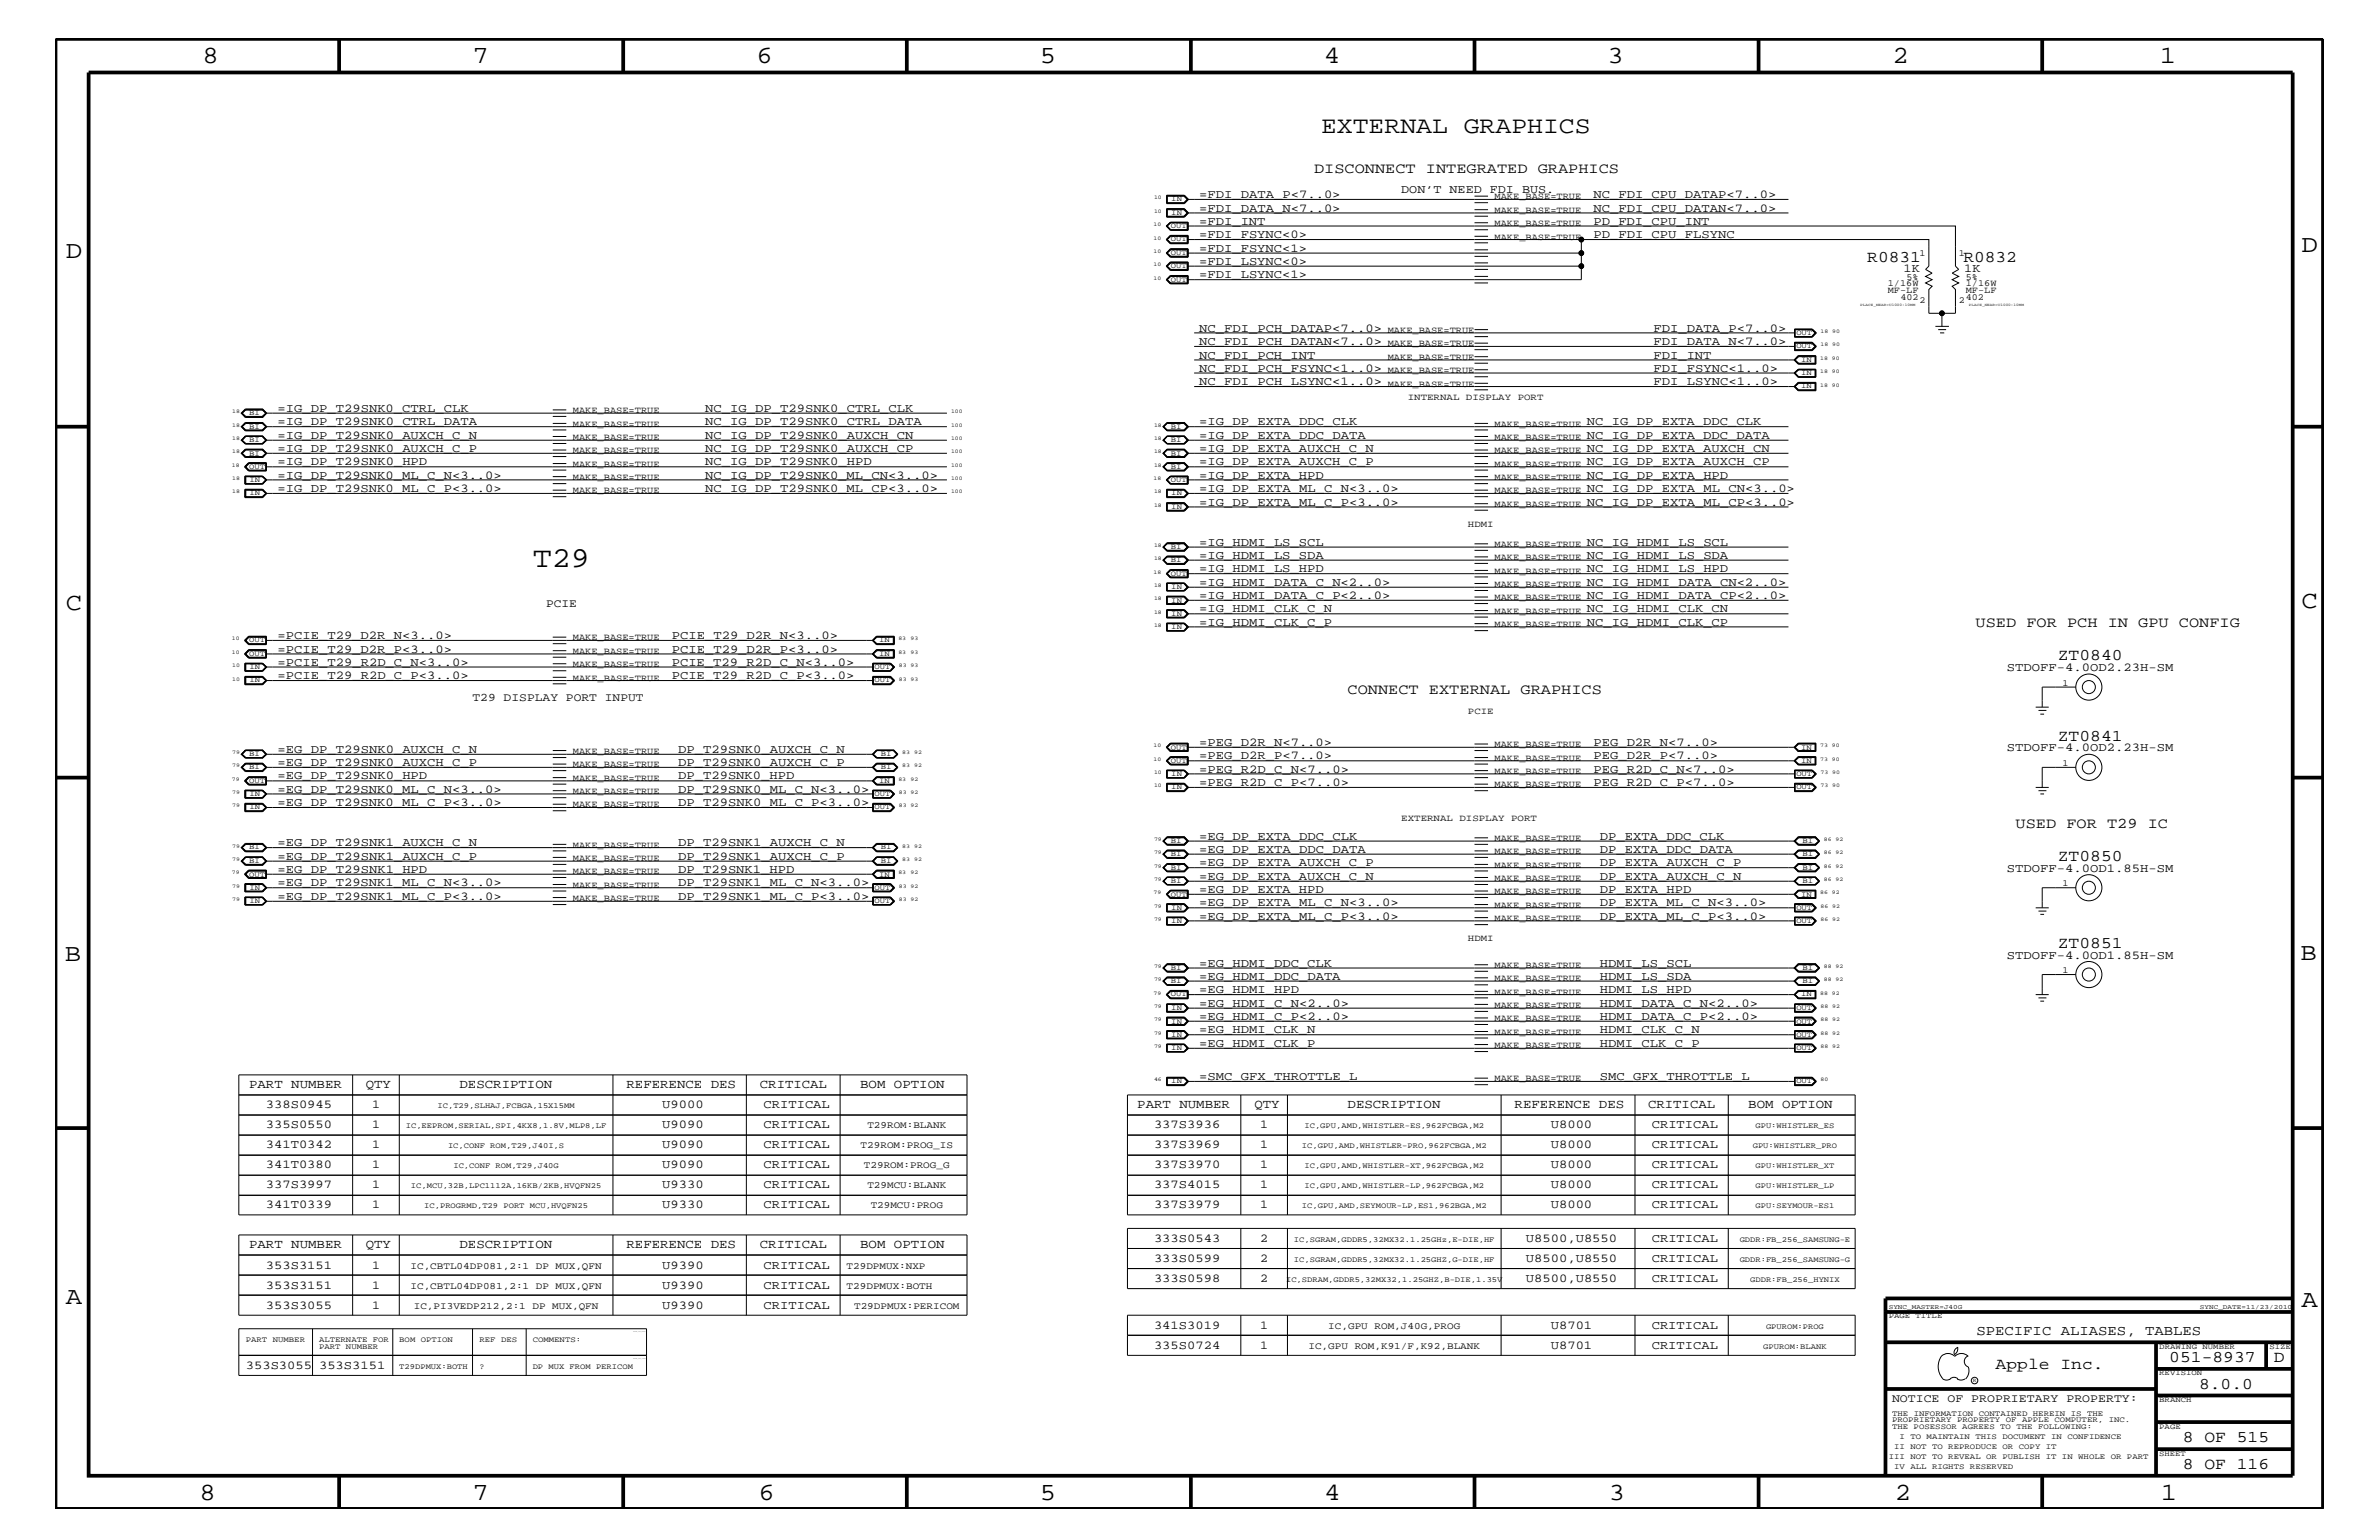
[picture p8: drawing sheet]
<svg xmlns="http://www.w3.org/2000/svg" width="432mm" height="279mm" viewBox="0 0 432 279" stroke-linecap="round" stroke-linejoin="round" font-family="sans-serif">
<defs><g id="words">
<text font-size="5.2" x="96.7" y="102.9">T29</text>
<g font-size="4.5">
<text x="36.7" y="11.5">8</text>
<text x="85.8" y="11.5">7</text>
<text x="137.3" y="11.5">6</text>
<text x="188.7" y="11.5">5</text>
<text x="240.3" y="11.5">4</text>
<text x="291.8" y="11.5">3</text>
<text x="343.5" y="11.5">2</text>
<text x="392" y="11.5">1</text>
<text x="11.9" y="46.8">D</text>
<text x="417.7" y="45.7">D</text>
<text x="11.9" y="110.6">C</text>
<text x="417.7" y="110.3">C</text>
<text x="11.8" y="174.3">B</text>
<text x="417.6" y="174.2">B</text>
<text x="11.9" y="236.7">A</text>
<text x="417.7" y="237.1">A</text>
<text x="36.2" y="272.1">8</text>
<text x="85.8" y="272.1">7</text>
<text x="137.7" y="272.1">6</text>
<text x="188.7" y="272.1">5</text>
<text x="240.4" y="272.1">4</text>
<text x="292" y="272.1">3</text>
<text x="343.9" y="272.1">2</text>
<text x="392.2" y="272.1">1</text>
</g>
<text font-size="4.3" x="239.8" y="24.1">EXTERNAL GRAPHICS</text>
<g font-size="3">
<text x="338.9" y="47.6">R0831</text>
<text x="356.4" y="47.6">R0832</text>
<text x="373.5" y="119.8">ZT0840</text>
<text x="373.5" y="134.4">ZT0841</text>
<text x="373.5" y="156.2">ZT0850</text>
<text x="373.5" y="172">ZT0851</text>
<text x="362.2" y="248.4">Apple Inc.</text>
<text x="393.7" y="247.1">051-8937</text>
<text x="399.2" y="252">8.0.0</text>
<text x="412.7" y="247.1">D</text>
<text x="396.2" y="261.6">8 OF 515</text>
<text x="396.2" y="266.6">8 OF 116</text>
</g>
<g font-size="2.7">
<text x="238.5" y="31.4">DISCONNECT INTEGRATED GRAPHICS</text>
<text x="358.6" y="113.7">USED FOR PCH IN GPU CONFIG</text>
<text x="244.6" y="125.9">CONNECT EXTERNAL GRAPHICS</text>
<text x="365.8" y="150.1">USED FOR T29 IC</text>
</g>
<text font-size="2.5" x="358.7" y="242.3">SPECIFIC ALIASES, TABLES</text>
<g font-size="2.3">
<text x="45.2" y="197.4">PART NUMBER</text>
<text x="66.4" y="197.4">QTY</text>
<text x="83.4" y="197.4">DESCRIPTION</text>
<text x="113.7" y="197.4">REFERENCE DES</text>
<text x="137.9" y="197.4">CRITICAL</text>
<text x="156.1" y="197.4">BOM OPTION</text>
<text x="206.4" y="201">PART NUMBER</text>
<text x="227.7" y="201">QTY</text>
<text x="244.6" y="201">DESCRIPTION</text>
<text x="274.9" y="201">REFERENCE DES</text>
<text x="299.1" y="201">CRITICAL</text>
<text x="317.3" y="201">BOM OPTION</text>
<text x="45.2" y="226.5">PART NUMBER</text>
<text x="66.4" y="226.5">QTY</text>
<text x="83.4" y="226.5">DESCRIPTION</text>
<text x="113.7" y="226.5">REFERENCE DES</text>
<text x="137.9" y="226.5">CRITICAL</text>
<text x="156.1" y="226.5">BOM OPTION</text>
</g>
<g font-size="2.2">
<text x="217.7" y="35.9">=FDI_DATA_P&lt;7..0&gt;</text>
<text x="254.3" y="35">DON’T NEED FDI BUS.</text>
<text x="289.2" y="35.9">NC_FDI_CPU_DATAP&lt;7..0&gt;</text>
<text x="217.7" y="38.4">=FDI_DATA_N&lt;7..0&gt;</text>
<text x="217.7" y="40.8">=FDI_INT</text>
<text x="289.2" y="38.4">NC_FDI_CPU_DATAN&lt;7..0&gt;</text>
<text x="289.2" y="40.8">PD_FDI_CPU_INT</text>
<text x="217.7" y="43.2">=FDI_FSYNC&lt;0&gt;</text>
<text x="217.7" y="45.7">=FDI_FSYNC&lt;1&gt;</text>
<text x="289.2" y="43.2">PD_FDI_CPU_FLSYNC</text>
<text x="217.7" y="50.5">=FDI_LSYNC&lt;1&gt;</text>
<text x="217.7" y="48">=FDI_LSYNC&lt;0&gt;</text>
<text x="345.5" y="49.4">1K</text>
<text x="356.5" y="49.4">1K</text>
<text x="217.7" y="62.6">NC_FDI_PCH_DATAN&lt;7..0&gt;</text>
<text x="217.7" y="60.2">NC_FDI_PCH_DATAP&lt;7..0&gt;</text>
<text x="217.7" y="65.1">NC_FDI_PCH_INT</text>
<text x="300.1" y="62.6">FDI_DATA_N&lt;7..0&gt;</text>
<text x="300.1" y="60.2">FDI_DATA_P&lt;7..0&gt;</text>
<text x="300.1" y="65.1">FDI_INT</text>
<text x="217.7" y="69.9">NC_FDI_PCH_LSYNC&lt;1..0&gt;</text>
<text x="217.7" y="67.5">NC_FDI_PCH_FSYNC&lt;1..0&gt;</text>
<text x="300.1" y="69.9">FDI_LSYNC&lt;1..0&gt;</text>
<text x="300.1" y="67.5">FDI_FSYNC&lt;1..0&gt;</text>
<text x="50.4" y="77.2">=IG_DP_T29SNK0_CTRL_DATA</text>
<text x="50.4" y="74.7">=IG_DP_T29SNK0_CTRL_CLK</text>
<text x="128" y="77.2">NC_IG_DP_T29SNK0_CTRL_DATA</text>
<text x="128" y="74.7">NC_IG_DP_T29SNK0_CTRL_CLK</text>
<text x="217.7" y="77.2">=IG_DP_EXTA_DDC_CLK</text>
<text x="288" y="77.2">NC_IG_DP_EXTA_DDC_CLK</text>
<text x="50.4" y="82">=IG_DP_T29SNK0_AUXCH_C_P</text>
<text x="50.4" y="79.6">=IG_DP_T29SNK0_AUXCH_C_N</text>
<text x="128" y="82">NC_IG_DP_T29SNK0_AUXCH_CP</text>
<text x="128" y="79.6">NC_IG_DP_T29SNK0_AUXCH_CN</text>
<text x="217.7" y="79.6">=IG_DP_EXTA_DDC_DATA</text>
<text x="217.7" y="82">=IG_DP_EXTA_AUXCH_C_N</text>
<text x="288" y="82">NC_IG_DP_EXTA_AUXCH_CN</text>
<text x="288" y="79.6">NC_IG_DP_EXTA_DDC_DATA</text>
<text x="50.4" y="89.3">=IG_DP_T29SNK0_ML_C_P&lt;3..0&gt;</text>
<text x="50.4" y="86.9">=IG_DP_T29SNK0_ML_C_N&lt;3..0&gt;</text>
<text x="50.4" y="84.4">=IG_DP_T29SNK0_HPD</text>
<text x="128" y="89.3">NC_IG_DP_T29SNK0_ML_CP&lt;3..0&gt;</text>
<text x="128" y="84.4">NC_IG_DP_T29SNK0_HPD</text>
<text x="128" y="86.9">NC_IG_DP_T29SNK0_ML_CN&lt;3..0&gt;</text>
<text x="217.7" y="84.4">=IG_DP_EXTA_AUXCH_C_P</text>
<text x="217.7" y="86.9">=IG_DP_EXTA_HPD</text>
<text x="217.7" y="89.3">=IG_DP_EXTA_ML_C_N&lt;3..0&gt;</text>
<text x="288" y="84.4">NC_IG_DP_EXTA_AUXCH_CP</text>
<text x="288" y="89.3">NC_IG_DP_EXTA_ML_CN&lt;3..0&gt;</text>
<text x="288" y="86.9">NC_IG_DP_EXTA_HPD</text>
<text x="217.7" y="91.7">=IG_DP_EXTA_ML_C_P&lt;3..0&gt;</text>
<text x="288" y="91.7">NC_IG_DP_EXTA_ML_CP&lt;3..0&gt;</text>
<text x="217.7" y="99">=IG_HDMI_LS_SCL</text>
<text x="217.7" y="101.4">=IG_HDMI_LS_SDA</text>
<text x="288" y="101.4">NC_IG_HDMI_LS_SDA</text>
<text x="288" y="99">NC_IG_HDMI_LS_SCL</text>
<text x="217.7" y="103.8">=IG_HDMI_LS_HPD</text>
<text x="217.7" y="106.3">=IG_HDMI_DATA_C_N&lt;2..0&gt;</text>
<text x="288" y="103.8">NC_IG_HDMI_LS_HPD</text>
<text x="288" y="106.3">NC_IG_HDMI_DATA_CN&lt;2..0&gt;</text>
<text x="217.7" y="108.7">=IG_HDMI_DATA_C_P&lt;2..0&gt;</text>
<text x="217.7" y="111.1">=IG_HDMI_CLK_C_N</text>
<text x="217.7" y="113.6">=IG_HDMI_CLK_C_P</text>
<text x="288" y="108.7">NC_IG_HDMI_DATA_CP&lt;2..0&gt;</text>
<text x="288" y="111.1">NC_IG_HDMI_CLK_CN</text>
<text x="288" y="113.6">NC_IG_HDMI_CLK_CP</text>
<text x="50.4" y="118.4">=PCIE_T29_D2R_P&lt;3..0&gt;</text>
<text x="50.4" y="115.9">=PCIE_T29_D2R_N&lt;3..0&gt;</text>
<text x="121.9" y="115.9">PCIE_T29_D2R_N&lt;3..0&gt;</text>
<text x="121.9" y="118.4">PCIE_T29_D2R_P&lt;3..0&gt;</text>
<text x="50.4" y="123.2">=PCIE_T29_R2D_C_P&lt;3..0&gt;</text>
<text x="50.4" y="120.8">=PCIE_T29_R2D_C_N&lt;3..0&gt;</text>
<text x="121.9" y="123.2">PCIE_T29_R2D_C_P&lt;3..0&gt;</text>
<text x="121.9" y="120.8">PCIE_T29_R2D_C_N&lt;3..0&gt;</text>
<text x="364.3" y="121.8">STDOFF-4.0OD2.23H-SM</text>
<text x="50.4" y="136.6">=EG_DP_T29SNK0_AUXCH_C_N</text>
<text x="123.1" y="136.6">DP_T29SNK0_AUXCH_C_N</text>
<text x="217.7" y="137.8">=PEG_D2R_P&lt;7..0&gt;</text>
<text x="217.7" y="135.3">=PEG_D2R_N&lt;7..0&gt;</text>
<text x="289.2" y="137.8">PEG_D2R_P&lt;7..0&gt;</text>
<text x="289.2" y="135.3">PEG_D2R_N&lt;7..0&gt;</text>
<text x="364.3" y="136.3">STDOFF-4.0OD2.23H-SM</text>
<text x="50.4" y="139">=EG_DP_T29SNK0_AUXCH_C_P</text>
<text x="50.4" y="141.4">=EG_DP_T29SNK0_HPD</text>
<text x="50.4" y="143.9">=EG_DP_T29SNK0_ML_C_N&lt;3..0&gt;</text>
<text x="123.1" y="139">DP_T29SNK0_AUXCH_C_P</text>
<text x="123.1" y="143.9">DP_T29SNK0_ML_C_N&lt;3..0&gt;</text>
<text x="123.1" y="141.4">DP_T29SNK0_HPD</text>
<text x="217.7" y="140.2">=PEG_R2D_C_N&lt;7..0&gt;</text>
<text x="217.7" y="142.6">=PEG_R2D_C_P&lt;7..0&gt;</text>
<text x="289.2" y="140.2">PEG_R2D_C_N&lt;7..0&gt;</text>
<text x="289.2" y="142.6">PEG_R2D_C_P&lt;7..0&gt;</text>
<text x="50.4" y="146.2">=EG_DP_T29SNK0_ML_C_P&lt;3..0&gt;</text>
<text x="123.1" y="146.2">DP_T29SNK0_ML_C_P&lt;3..0&gt;</text>
<text x="50.4" y="153.5">=EG_DP_T29SNK1_AUXCH_C_N</text>
<text x="50.4" y="156">=EG_DP_T29SNK1_AUXCH_C_P</text>
<text x="123.1" y="156">DP_T29SNK1_AUXCH_C_P</text>
<text x="123.1" y="153.5">DP_T29SNK1_AUXCH_C_N</text>
<text x="217.7" y="152.3">=EG_DP_EXTA_DDC_CLK</text>
<text x="217.7" y="154.7">=EG_DP_EXTA_DDC_DATA</text>
<text x="290.4" y="154.7">DP_EXTA_DDC_DATA</text>
<text x="290.4" y="152.3">DP_EXTA_DDC_CLK</text>
<text x="50.4" y="158.4">=EG_DP_T29SNK1_HPD</text>
<text x="50.4" y="160.8">=EG_DP_T29SNK1_ML_C_N&lt;3..0&gt;</text>
<text x="123.1" y="158.4">DP_T29SNK1_HPD</text>
<text x="123.1" y="160.8">DP_T29SNK1_ML_C_N&lt;3..0&gt;</text>
<text x="217.7" y="157.2">=EG_DP_EXTA_AUXCH_C_P</text>
<text x="217.7" y="159.6">=EG_DP_EXTA_AUXCH_C_N</text>
<text x="217.7" y="162">=EG_DP_EXTA_HPD</text>
<text x="290.4" y="159.6">DP_EXTA_AUXCH_C_N</text>
<text x="290.4" y="157.2">DP_EXTA_AUXCH_C_P</text>
<text x="290.4" y="162">DP_EXTA_HPD</text>
<text x="364.3" y="158.2">STDOFF-4.0OD1.85H-SM</text>
<text x="50.4" y="163.3">=EG_DP_T29SNK1_ML_C_P&lt;3..0&gt;</text>
<text x="123.1" y="163.3">DP_T29SNK1_ML_C_P&lt;3..0&gt;</text>
<text x="217.7" y="166.9">=EG_DP_EXTA_ML_C_P&lt;3..0&gt;</text>
<text x="217.7" y="164.5">=EG_DP_EXTA_ML_C_N&lt;3..0&gt;</text>
<text x="290.4" y="166.9">DP_EXTA_ML_C_P&lt;3..0&gt;</text>
<text x="290.4" y="164.5">DP_EXTA_ML_C_N&lt;3..0&gt;</text>
<text x="364.3" y="173.9">STDOFF-4.0OD1.85H-SM</text>
<text x="217.7" y="177.7">=EG_HDMI_DDC_DATA</text>
<text x="217.7" y="175.4">=EG_HDMI_DDC_CLK</text>
<text x="290.4" y="177.7">HDMI_LS_SDA</text>
<text x="290.4" y="175.4">HDMI_LS_SCL</text>
<text x="217.7" y="185">=EG_HDMI_C_P&lt;2..0&gt;</text>
<text x="217.7" y="180.2">=EG_HDMI_HPD</text>
<text x="217.7" y="182.7">=EG_HDMI_C_N&lt;2..0&gt;</text>
<text x="290.4" y="182.7">HDMI_DATA_C_N&lt;2..0&gt;</text>
<text x="290.4" y="185">HDMI_DATA_C_P&lt;2..0&gt;</text>
<text x="290.4" y="180.2">HDMI_LS_HPD</text>
<text x="217.7" y="189.9">=EG_HDMI_CLK_P</text>
<text x="217.7" y="187.5">=EG_HDMI_CLK_N</text>
<text x="290.4" y="189.9">HDMI_CLK_C_P</text>
<text x="290.4" y="187.5">HDMI_CLK_C_N</text>
<text x="217.7" y="195.9">=SMC_GFX_THROTTLE_L</text>
<text x="290.4" y="195.9">SMC_GFX_THROTTLE_L</text>
<text x="48.3" y="201">338S0945</text>
<text x="67.5" y="201">1</text>
<text x="120.2" y="201">U9000</text>
<text x="138.6" y="201">CRITICAL</text>
<text x="48.3" y="204.7">335S0550</text>
<text x="48.3" y="208.3">341T0342</text>
<text x="67.5" y="204.7">1</text>
<text x="67.5" y="208.3">1</text>
<text x="120.2" y="204.7">U9090</text>
<text x="120.2" y="208.3">U9090</text>
<text x="138.6" y="204.7">CRITICAL</text>
<text x="138.6" y="208.3">CRITICAL</text>
<text x="209.5" y="204.7">337S3936</text>
<text x="209.5" y="208.3">337S3969</text>
<text x="228.7" y="204.7">1</text>
<text x="228.7" y="208.3">1</text>
<text x="281.5" y="204.7">U8000</text>
<text x="281.5" y="208.3">U8000</text>
<text x="299.8" y="204.7">CRITICAL</text>
<text x="299.8" y="208.3">CRITICAL</text>
<text x="48.3" y="215.6">337S3997</text>
<text x="48.3" y="211.9">341T0380</text>
<text x="67.5" y="215.6">1</text>
<text x="67.5" y="211.9">1</text>
<text x="120.2" y="215.6">U9330</text>
<text x="120.2" y="211.9">U9090</text>
<text x="138.6" y="215.6">CRITICAL</text>
<text x="138.6" y="211.9">CRITICAL</text>
<text x="209.5" y="215.6">337S4015</text>
<text x="209.5" y="211.9">337S3970</text>
<text x="228.7" y="215.6">1</text>
<text x="228.7" y="211.9">1</text>
<text x="281.5" y="215.6">U8000</text>
<text x="281.5" y="211.9">U8000</text>
<text x="299.8" y="215.6">CRITICAL</text>
<text x="299.8" y="211.9">CRITICAL</text>
<text x="48.3" y="219.2">341T0339</text>
<text x="67.5" y="219.2">1</text>
<text x="120.2" y="219.2">U9330</text>
<text x="138.6" y="219.2">CRITICAL</text>
<text x="209.5" y="219.2">337S3979</text>
<text x="228.7" y="219.2">1</text>
<text x="281.5" y="219.2">U8000</text>
<text x="299.8" y="219.2">CRITICAL</text>
<text x="209.5" y="225.3">333S0543</text>
<text x="228.7" y="225.3">2</text>
<text x="276.9" y="225.3">U8500,U8550</text>
<text x="299.8" y="225.3">CRITICAL</text>
<text x="48.3" y="233.8">353S3151</text>
<text x="48.3" y="230.2">353S3151</text>
<text x="67.5" y="233.8">1</text>
<text x="67.5" y="230.2">1</text>
<text x="120.2" y="233.8">U9390</text>
<text x="120.2" y="230.2">U9390</text>
<text x="138.6" y="233.8">CRITICAL</text>
<text x="138.6" y="230.2">CRITICAL</text>
<text x="209.5" y="232.6">333S0598</text>
<text x="209.5" y="229">333S0599</text>
<text x="228.7" y="232.6">2</text>
<text x="228.7" y="229">2</text>
<text x="276.9" y="232.6">U8500,U8550</text>
<text x="276.9" y="229">U8500,U8550</text>
<text x="299.8" y="229">CRITICAL</text>
<text x="299.8" y="232.6">CRITICAL</text>
<text x="48.3" y="237.4">353S3055</text>
<text x="67.5" y="237.4">1</text>
<text x="120.2" y="237.4">U9390</text>
<text x="138.6" y="237.4">CRITICAL</text>
<text x="209.5" y="244.7">335S0724</text>
<text x="209.5" y="241.1">341S3019</text>
<text x="228.7" y="244.7">1</text>
<text x="228.7" y="241.1">1</text>
<text x="281.5" y="244.7">U8701</text>
<text x="281.5" y="241.1">U8701</text>
<text x="299.8" y="244.7">CRITICAL</text>
<text x="299.8" y="241.1">CRITICAL</text>
<text x="44.6" y="248.4">353S3055 353S3151</text>
</g>
<g font-size="2.1">
<text x="99.1" y="110.2">PCIE</text>
<text x="85.8" y="127.1">T29 DISPLAY PORT INPUT</text>
<text x="343.4" y="254.4">NOTICE OF PROPRIETARY PROPERTY:</text>
</g>
<g font-size="1.8">
<text x="156.2" y="208.3">T29ROM:PROG_IS</text>
<text x="157.4" y="204.7">T29ROM:BLANK</text>
<text x="156.8" y="211.9">T29ROM:PROG_G</text>
<text x="157.4" y="215.6">T29MCU:BLANK</text>
<text x="158" y="219.2">T29MCU:PROG</text>
<text x="74.5" y="233.8">IC,CBTL04DP081,2:1 DP MUX,QFN</text>
<text x="74.5" y="230.2">IC,CBTL04DP081,2:1 DP MUX,QFN</text>
<text x="153.7" y="233.8">T29DPMUX:BOTH</text>
<text x="153.7" y="230.2">T29DPMUX:NXP</text>
<text x="75.1" y="237.4">IC,PI3VEDP212,2:1 DP MUX,QFN</text>
<text x="155" y="237.4">T29DPMUX:PERICOM</text>
<text x="237.5" y="244.7">IC,GPU ROM,K91/F,K92,BLANK</text>
<text x="241.1" y="241.1">IC,GPU ROM,J40G,PROG</text>
</g>
<g font-size="1.7">
<text x="271.3" y="36.2">MAKE_BASE=TRUE</text>
<text x="271.3" y="38.6">MAKE_BASE=TRUE</text>
<text x="271.3" y="41">MAKE_BASE=TRUE</text>
<text x="271.3" y="43.5">MAKE_BASE=TRUE</text>
<text x="348.4" y="46.5">1</text>
<text x="355.5" y="46.5">1</text>
<text x="342.6" y="51.9">1/16W</text>
<text x="342.6" y="53.2">MF-LF</text>
<text x="346" y="50.7">5%</text>
<text x="356.8" y="51.9">1/16W</text>
<text x="356.8" y="50.7">5%</text>
<text x="356.8" y="53.2">MF-LF</text>
<text x="344.9" y="54.4">402</text>
<text x="348.4" y="55">2</text>
<text x="355.5" y="55">2</text>
<text x="356.8" y="54.4">402</text>
<text x="251.9" y="62.9">MAKE_BASE=TRUE</text>
<text x="251.9" y="60.4">MAKE_BASE=TRUE</text>
<text x="251.9" y="65.3">MAKE_BASE=TRUE</text>
<text x="251.9" y="70.1">MAKE_BASE=TRUE</text>
<text x="251.9" y="67.7">MAKE_BASE=TRUE</text>
<text x="104" y="77.4">MAKE_BASE=TRUE</text>
<text x="104" y="75">MAKE_BASE=TRUE</text>
<text x="255.5" y="72.6">INTERNAL DISPLAY PORT</text>
<text x="271.3" y="77.4">MAKE_BASE=TRUE</text>
<text x="104" y="82.2">MAKE_BASE=TRUE</text>
<text x="104" y="79.9">MAKE_BASE=TRUE</text>
<text x="271.3" y="82.2">MAKE_BASE=TRUE</text>
<text x="271.3" y="79.9">MAKE_BASE=TRUE</text>
<text x="104" y="89.5">MAKE_BASE=TRUE</text>
<text x="104" y="84.7">MAKE_BASE=TRUE</text>
<text x="104" y="87.1">MAKE_BASE=TRUE</text>
<text x="271.3" y="84.7">MAKE_BASE=TRUE</text>
<text x="271.3" y="89.5">MAKE_BASE=TRUE</text>
<text x="271.3" y="87.1">MAKE_BASE=TRUE</text>
<text x="266.4" y="95.6">HDMI</text>
<text x="271.3" y="92">MAKE_BASE=TRUE</text>
<text x="271.3" y="101.6">MAKE_BASE=TRUE</text>
<text x="271.3" y="99.3">MAKE_BASE=TRUE</text>
<text x="271.3" y="104.1">MAKE_BASE=TRUE</text>
<text x="271.3" y="106.5">MAKE_BASE=TRUE</text>
<text x="271.3" y="108.9">MAKE_BASE=TRUE</text>
<text x="271.3" y="111.4">MAKE_BASE=TRUE</text>
<text x="271.3" y="113.7">MAKE_BASE=TRUE</text>
<text x="104" y="116.2">MAKE_BASE=TRUE</text>
<text x="104" y="118.6">MAKE_BASE=TRUE</text>
<text x="104" y="123.5">MAKE_BASE=TRUE</text>
<text x="104" y="121">MAKE_BASE=TRUE</text>
<text x="374.4" y="124.4">1</text>
<text x="266.4" y="129.6">PCIE</text>
<text x="104" y="136.8">MAKE_BASE=TRUE</text>
<text x="271.3" y="135.6">MAKE_BASE=TRUE</text>
<text x="104" y="139.2">MAKE_BASE=TRUE</text>
<text x="104" y="141.7">MAKE_BASE=TRUE</text>
<text x="271.3" y="138">MAKE_BASE=TRUE</text>
<text x="271.3" y="140.4">MAKE_BASE=TRUE</text>
<text x="271.3" y="142.9">MAKE_BASE=TRUE</text>
<text x="374.4" y="139">1</text>
<text x="104" y="144">MAKE_BASE=TRUE</text>
<text x="104" y="146.5">MAKE_BASE=TRUE</text>
<text x="254.3" y="149">EXTERNAL DISPLAY PORT</text>
<text x="104" y="153.8">MAKE_BASE=TRUE</text>
<text x="271.3" y="155">MAKE_BASE=TRUE</text>
<text x="271.3" y="152.6">MAKE_BASE=TRUE</text>
<text x="104" y="158.6">MAKE_BASE=TRUE</text>
<text x="104" y="161.1">MAKE_BASE=TRUE</text>
<text x="104" y="156.2">MAKE_BASE=TRUE</text>
<text x="271.3" y="159.9">MAKE_BASE=TRUE</text>
<text x="271.3" y="157.4">MAKE_BASE=TRUE</text>
<text x="374.4" y="160.8">1</text>
<text x="104" y="163.5">MAKE_BASE=TRUE</text>
<text x="271.3" y="167.1">MAKE_BASE=TRUE</text>
<text x="271.3" y="164.7">MAKE_BASE=TRUE</text>
<text x="271.3" y="162.2">MAKE_BASE=TRUE</text>
<text x="266.4" y="170.7">HDMI</text>
<text x="271.3" y="178">MAKE_BASE=TRUE</text>
<text x="271.3" y="175.6">MAKE_BASE=TRUE</text>
<text x="374.4" y="176.6">1</text>
<text x="271.3" y="182.9">MAKE_BASE=TRUE</text>
<text x="271.3" y="185.3">MAKE_BASE=TRUE</text>
<text x="271.3" y="180.5">MAKE_BASE=TRUE</text>
<text x="271.3" y="190.2">MAKE_BASE=TRUE</text>
<text x="271.3" y="187.7">MAKE_BASE=TRUE</text>
<text x="271.3" y="196.2">MAKE_BASE=TRUE</text>
</g>
<g font-size="1.4">
<text x="212.5" y="41.4">OUT</text>
<text x="212.6" y="36.5">IN</text>
<text x="212.6" y="39">IN</text>
<text x="212.5" y="43.8">OUT</text>
<text x="212.5" y="46.3">OUT</text>
<text x="212.5" y="48.7">OUT</text>
<text x="212.5" y="51.1">OUT</text>
<text x="326.1" y="60.8">OUT</text>
<text x="326.1" y="63.2">OUT</text>
<text x="326.9" y="65.6">IN</text>
<text x="326.9" y="68.1">IN</text>
<text x="326.9" y="70.5">IN</text>
<text x="45.2" y="75.4">BI</text>
<text x="45.2" y="77.8">BI</text>
<text x="212.5" y="77.8">BI</text>
<text x="45.2" y="80.2">BI</text>
<text x="45.2" y="82.7">BI</text>
<text x="212.5" y="80.2">BI</text>
<text x="212.5" y="82.7">BI</text>
<text x="45.2" y="85">OUT</text>
<text x="45.3" y="87.5">IN</text>
<text x="45.3" y="89.9">IN</text>
<text x="212.5" y="85">BI</text>
<text x="212.5" y="87.5">OUT</text>
<text x="212.6" y="89.9">IN</text>
<text x="212.6" y="92.3">IN</text>
<text x="212.5" y="99.6">BI</text>
<text x="212.5" y="102.1">BI</text>
<text x="212.5" y="104.4">OUT</text>
<text x="212.6" y="106.9">IN</text>
<text x="212.6" y="109.3">IN</text>
<text x="212.6" y="111.7">IN</text>
<text x="45.2" y="116.5">OUT</text>
<text x="45.2" y="119">OUT</text>
<text x="159.6" y="116.5">IN</text>
<text x="159.6" y="119">IN</text>
<text x="212.6" y="114.2">IN</text>
<text x="45.3" y="121.4">IN</text>
<text x="45.3" y="123.8">IN</text>
<text x="158.7" y="121.4">OUT</text>
<text x="158.7" y="123.8">OUT</text>
<text x="45.2" y="137.2">BI</text>
<text x="159.9" y="137.2">BI</text>
<text x="212.5" y="136">OUT</text>
<text x="326.9" y="136">IN</text>
<text x="45.2" y="139.6">BI</text>
<text x="45.2" y="142">OUT</text>
<text x="159.6" y="142">IN</text>
<text x="159.9" y="139.6">BI</text>
<text x="212.5" y="138.4">OUT</text>
<text x="212.6" y="140.8">IN</text>
<text x="212.6" y="143.2">IN</text>
<text x="326.1" y="140.8">OUT</text>
<text x="326.1" y="143.2">OUT</text>
<text x="326.9" y="138.4">IN</text>
<text x="45.3" y="144.5">IN</text>
<text x="45.3" y="146.8">IN</text>
<text x="158.7" y="144.5">OUT</text>
<text x="158.7" y="146.8">OUT</text>
<text x="45.2" y="154.1">BI</text>
<text x="159.9" y="154.1">BI</text>
<text x="212.5" y="152.9">BI</text>
<text x="212.5" y="155.4">BI</text>
<text x="327.2" y="152.9">BI</text>
<text x="327.2" y="155.4">BI</text>
<text x="45.2" y="159">OUT</text>
<text x="45.2" y="156.6">BI</text>
<text x="45.3" y="161.4">IN</text>
<text x="158.7" y="161.4">OUT</text>
<text x="159.6" y="159">IN</text>
<text x="159.9" y="156.6">BI</text>
<text x="212.5" y="157.8">BI</text>
<text x="212.5" y="160.2">BI</text>
<text x="327.2" y="157.8">BI</text>
<text x="327.2" y="160.2">BI</text>
<text x="45.3" y="163.9">IN</text>
<text x="158.7" y="163.9">OUT</text>
<text x="212.5" y="162.7">OUT</text>
<text x="212.6" y="165">IN</text>
<text x="212.6" y="167.5">IN</text>
<text x="326.1" y="165">OUT</text>
<text x="326.1" y="167.5">OUT</text>
<text x="326.9" y="162.7">IN</text>
<text x="212.5" y="176">BI</text>
<text x="212.5" y="178.4">BI</text>
<text x="327.2" y="176">BI</text>
<text x="327.2" y="178.4">BI</text>
<text x="212.5" y="180.8">OUT</text>
<text x="212.6" y="183.2">IN</text>
<text x="212.6" y="185.7">IN</text>
<text x="326.1" y="183.2">OUT</text>
<text x="326.1" y="185.7">OUT</text>
<text x="326.9" y="180.8">IN</text>
<text x="212.6" y="188.1">IN</text>
<text x="212.6" y="190.5">IN</text>
<text x="326.1" y="190.5">OUT</text>
<text x="326.1" y="188.1">OUT</text>
<text x="212.6" y="196.5">IN</text>
<text x="326.1" y="196.5">OUT</text>
<text x="79.4" y="201">IC,T29,SLHAJ,FCBGA,15X15MM</text>
<text x="73.7" y="204.7">IC,EEPROM,SERIAL,SPI,4KX8,1.8V,MLP8,LF</text>
<text x="81.3" y="208.3">IC,CONF ROM,T29,J40I,S</text>
<text x="236.3" y="208.3">IC,GPU,AMD,WHISTLER-PRO,962FCBGA,M2</text>
<text x="236.8" y="204.7">IC,GPU,AMD,WHISTLER-ES,962FCBGA,M2</text>
<text x="318.1" y="208.3">GPU:WHISTLER_PRO</text>
<text x="318.6" y="204.7">GPU:WHISTLER_ES</text>
<text x="74.6" y="215.6">IC,MCU,32B,LPC1112A,16KB/2KB,HVQFN25</text>
<text x="82.3" y="211.9">IC,CONF ROM,T29,J40G</text>
<text x="236.8" y="215.6">IC,GPU,AMD,WHISTLER-LP,962FCBGA,M2</text>
<text x="236.8" y="211.9">IC,GPU,AMD,WHISTLER-XT,962FCBGA,M2</text>
<text x="318.6" y="215.6">GPU:WHISTLER_LP</text>
<text x="318.6" y="211.9">GPU:WHISTLER_XT</text>
<text x="77" y="219.2">IC,PROGRMD,T29 PORT MCU,HVQFN25</text>
<text x="236.3" y="219.2">IC,GPU,AMD,SEYMOUR-LP,ES1,962BGA,M2</text>
<text x="318.6" y="219.2">GPU:SEYMOUR-ES1</text>
<text x="234.9" y="225.3">IC,SGRAM,GDDR5,32MX32.1.25GHz,E-DIE,HF</text>
<text x="315.8" y="225.3">GDDR:FB_256_SAMSUNG-E</text>
<text x="233.4" y="232.6">IC,SDRAM,GDDR5,32MX32,1.25GHZ,B-DIE,1.35V</text>
<text x="234.9" y="229">IC,SGRAM,GDDR5,32MX32.1.25GHZ,G-DIE,HF</text>
<text x="315.8" y="229">GDDR:FB_256_SAMSUNG-G</text>
<text x="317.7" y="232.6">GDDR:FB_256_HYNIX</text>
<text x="342.8" y="239.2">PAGE TITLE</text>
<text x="44.6" y="243.5">PART NUMBER</text>
<text x="57.9" y="244.7">PART NUMBER</text>
<text x="57.9" y="243.5">ALTERNATE FOR</text>
<text x="72.5" y="243.5">BOM OPTION</text>
<text x="87" y="243.5">REF DES</text>
<text x="96.7" y="243.5">COMMENTS:</text>
<text x="320" y="244.7">GPUROM:BLANK</text>
<text x="320.5" y="241.1">GPUROM:PROG</text>
<text x="391.9" y="244.7">DRAWING NUMBER</text>
<text x="411.9" y="244.7">SIZE</text>
<text x="72.5" y="248.4">T29DPMUX:BOTH</text>
<text x="87" y="248.4">?</text>
<text x="96.7" y="248.4">DP MUX FROM PERICOM</text>
<text x="391.9" y="249.5">REVISION</text>
<text x="343.4" y="256.8">THE INFORMATION CONTAINED HEREIN IS THE</text>
<text x="391.9" y="254.4">BRANCH</text>
<text x="343.4" y="259.3">THE POSESSOR AGREES TO THE FOLLOWING:</text>
<text x="343.4" y="258">PROPRIETARY PROPERTY OF APPLE COMPUTER, INC.</text>
<text x="343.8" y="262.9">II NOT TO REPRODUCE OR COPY IT</text>
<text x="344.8" y="261.1">I TO MAINTAIN THIS DOCUMENT IN CONFIDENCE</text>
<text x="391.9" y="259.3">PAGE</text>
<text x="342.8" y="264.7">III NOT TO REVEAL OR PUBLISH IT IN WHOLE OR PART</text>
<text x="343.8" y="266.6">IV ALL RIGHTS RESERVED</text>
<text x="391.9" y="264.1">SHEET</text>
</g>
<g font-size="1.2">
<text x="342.8" y="237.4">SYNC_MASTER=J40G</text>
<text x="399.3" y="237.4">SYNC_DATE=11/23/2010</text>
</g>
<g font-size="1">
<text x="209.4" y="41">10</text>
<text x="209.5" y="36.2">10</text>
<text x="209.5" y="38.6">10</text>
<text x="209.4" y="45.9">10</text>
<text x="209.4" y="43.5">10</text>
<text x="209.4" y="50.7">10</text>
<text x="209.4" y="48.3">10</text>
<text x="330.4" y="65.3">18 90</text>
<text x="330.5" y="60.4">18 90</text>
<text x="330.5" y="62.9">18 90</text>
<text x="330.4" y="67.7">18 90</text>
<text x="330.4" y="70.1">18 90</text>
<text x="42.2" y="75">18</text>
<text x="42.2" y="77.4">18</text>
<text x="172.6" y="77.4">100</text>
<text x="172.6" y="75">100</text>
<text x="209.5" y="77.4">18</text>
<text x="42.2" y="79.9">18</text>
<text x="42.2" y="82.2">18</text>
<text x="172.6" y="82.2">100</text>
<text x="172.6" y="79.9">100</text>
<text x="209.5" y="79.9">18</text>
<text x="209.5" y="82.2">18</text>
<text x="42.1" y="84.7">18</text>
<text x="42.2" y="87.1">18</text>
<text x="42.2" y="89.5">18</text>
<text x="172.6" y="89.5">100</text>
<text x="172.6" y="84.7">100</text>
<text x="172.6" y="87.1">100</text>
<text x="209.4" y="87.1">18</text>
<text x="209.5" y="84.7">18</text>
<text x="209.5" y="89.5">18</text>
<text x="209.5" y="92">18</text>
<text x="209.5" y="99.3">18</text>
<text x="209.5" y="101.6">18</text>
<text x="209.4" y="104.1">18</text>
<text x="209.5" y="106.5">18</text>
<text x="209.5" y="108.9">18</text>
<text x="209.5" y="111.4">18</text>
<text x="209.5" y="113.7">18</text>
<text x="42.1" y="116.2">10</text>
<text x="42.1" y="118.6">10</text>
<text x="163.1" y="116.2">83</text>
<text x="163.1" y="118.6">83</text>
<text x="165.3" y="116.2">93</text>
<text x="165.3" y="118.6">93</text>
<text x="42.2" y="121">10</text>
<text x="42.2" y="123.5">10</text>
<text x="163.2" y="121">83 93</text>
<text x="163.2" y="123.5">83 93</text>
<text x="42.2" y="136.8">79</text>
<text x="163.7" y="136.8">83</text>
<text x="165.9" y="136.8">92</text>
<text x="209.4" y="135.6">10</text>
<text x="330.4" y="135.6">73 90</text>
<text x="42.1" y="141.7">79</text>
<text x="42.2" y="139.2">79</text>
<text x="163.1" y="141.7">83</text>
<text x="163.7" y="139.2">83</text>
<text x="165.3" y="141.7">92</text>
<text x="165.9" y="139.2">92</text>
<text x="209.4" y="138">10</text>
<text x="209.5" y="140.4">10</text>
<text x="209.5" y="142.9">10</text>
<text x="330.4" y="138">73 90</text>
<text x="330.5" y="140.4">73 90</text>
<text x="330.5" y="142.9">73 90</text>
<text x="42.2" y="144">79</text>
<text x="42.2" y="146.5">79</text>
<text x="163.2" y="144">83 92</text>
<text x="163.2" y="146.5">83 92</text>
<text x="42.2" y="153.8">79</text>
<text x="163.7" y="153.8">83</text>
<text x="165.9" y="153.8">92</text>
<text x="209.5" y="152.6">79</text>
<text x="209.5" y="155">79</text>
<text x="331" y="152.6">86 92</text>
<text x="331" y="155">86 92</text>
<text x="42.1" y="158.6">79</text>
<text x="42.2" y="156.2">79</text>
<text x="42.2" y="161.1">79</text>
<text x="163.1" y="158.6">83</text>
<text x="163.2" y="161.1">83 92</text>
<text x="163.7" y="156.2">83</text>
<text x="165.3" y="158.6">92</text>
<text x="165.9" y="156.2">92</text>
<text x="209.5" y="157.4">79</text>
<text x="209.5" y="159.9">79</text>
<text x="331" y="157.4">86 92</text>
<text x="331" y="159.9">86 92</text>
<text x="42.2" y="163.5">79</text>
<text x="163.2" y="163.5">83 92</text>
<text x="209.4" y="162.2">79</text>
<text x="209.5" y="164.7">79</text>
<text x="209.5" y="167.1">79</text>
<text x="330.4" y="162.2">86 92</text>
<text x="330.5" y="164.7">86 92</text>
<text x="330.5" y="167.1">86 92</text>
<text x="209.5" y="175.6">79</text>
<text x="209.5" y="178">79</text>
<text x="331" y="175.6">88 92</text>
<text x="331" y="178">88 92</text>
<text x="209.4" y="180.5">79</text>
<text x="209.5" y="182.9">79</text>
<text x="209.5" y="185.3">79</text>
<text x="330.4" y="180.5">88 92</text>
<text x="330.5" y="182.9">88 92</text>
<text x="330.5" y="185.3">88 92</text>
<text x="209.5" y="187.7">79</text>
<text x="209.5" y="190.2">79</text>
<text x="330.5" y="190.2">88 92</text>
<text x="330.5" y="187.7">88 92</text>
<text x="209.5" y="196.2">46</text>
<text x="330.5" y="196.2">80</text>
<text x="358.1" y="250.7">R</text>
</g>
<g font-size=".7">
<text x="337.7" y="55.6">PLACE_NEAR=U1000:10MM</text>
<text x="357.4" y="55.6">PLACE_NEAR=U1000:10MM</text>
</g>
</g></defs>
<g fill="none" stroke="#000" stroke-width=".18">
<path d="M211.8 35.4h3.2l.7 .8-.7 .7h-3.2zM211.8 37.9h3.2l.7 .7-.7 .8h-3.2zM211.8 36.9h3.2M211.8 35.5h3.2M211.8 39.3h3.2M211.8 35.6h3.1l.6 .6M211.8 38h3.1l.6 .6M211.8 35.5v1.4M211.8 39.3v-1.3h3.2l.6 .6-.6 .7M215 35.5l.6 .7-.6 .7M215 37.9l.6 .7-.6 .7M215.5 36.2l-.6 .6h-3.1"/>
<path d="M215.5 36.2h109.1M215.5 38.6l-.6 .6h-3.1M215.5 38.6h109.1M267.6 36.8h2.5M267.6 35.6h2.5M267.6 39.2h2.5M267.6 38h2.5M211.7 43.5l.7-.8h3.2v1.5h-3.2zM211.7 48.3l.7-.8h3.2v1.6h-3.2zM211.7 50.7l.7-.7h3.2v1.5h-3.2zM211.8 43.5l.7-.6h3v1.2h-3zM211.8 50.7l.7-.5h3v1.1h-3z"/>
<path d="M211.8 41l.6-.6h3.2v1.3h-3.2zM211.8 48.3l.6-.6h3.2v1.3h-3.2zM212.4 40.3l-.7 .7 .7 .8M212.4 40.3h3.2v1.5h-3.2M212.4 45.2h3.2v1.5h-3.2l-.7-.8zM212.4 40.3l-.6 .7 .6 .8M212.4 45.2h3.2v1.3h-3.2l-.6-.6zM212.4 44.1h3.2M212.4 42.8h3.2M212.4 42.8l-.6 .7 .6 .6M212.4 45.2l-.6 .7 .6 .7h3.2M212.4 51.4h3.2"/>
<path d="M212.4 50.1h3.2M212.4 50.1l-.6 .6 .6 .7M212.5 40.4l-.7 .6 .7 .7M212.5 47.7l-.7 .6 .7 .6h3v-1.2M212.5 46.5l-.7-.6 .7-.6h3v1.2M215.5 41h139.4v7.3l.6 .6-1.2 .7 1.2 .6-1.2 .5 1.2 .6-1.2 .6 .6 .6v4.3h-2.4v2.4M215.5 48.3h71.5M215.5 43.5h71.5M215.5 40.4v1.3M215.5 45.9h71.5M215.6 42.8v1.3M215.6 50.1v1.3"/>
<path d="M215.6 47.6h-3.2l-.6 .7 .6 .8M267.6 41.7h2.5M267.6 40.4h2.5M267.6 48.9h2.5M267.6 47.7h2.5M267.6 44.1h2.5M267.6 42.9h2.5M267.6 59.8h2.5M267.6 46.5h2.5M267.6 45.3h2.5M267.6 51.3h2.5M267.6 50.2h2.5"/>
<path d="M287 45.9v-2.4h63.1v4.8l-.6 .6 1.2 .7-1.2 .6 1.2 .5-1.2 .6 1.2 .6-.6 .6v4.3h2.4M287 45.9v4.8h-71.5M328.8 59.8h-3v1.3h3M328.8 59.8l.7 .6-.7 .7M328.8 59.8l.6 .6-.6 .7M328.9 59.7h-3.2v1.5h3.2M328.9 59.7l.8 .7-.8 .8M328.9 59.7l.7 .7-.7 .8M351.3 59.2h2.4M351.8 59.8h1.4M43.8 75l.7-.8h3.2l.7 .8-.7 .7h-3.2zM43.9 75l.6-.7h3.2l.6 .7-.6 .7h-3.2z"/>
<path d="M43.9 75l.6-.6h3.2l.6 .6-.6 .6h-3.2zM44.5 76.7h3.2l.6 .7M44.5 76.7h3.2l.6 .7-.6 .7h-3.2M44.5 76.7h3.2l.7 .7-.7 .8h-3.2l-.7-.8zM44.5 76.7l-.6 .7 .6 .7M44.5 79.2h3.2l.6 .7-.6 .6h-3.2l-.6-.6zM44.5 79.1h3.2l.6 .8-.6 .6h-3.2M44.5 79.1h3.2l.7 .8-.7 .6h-3.2M44.5 79.1l-.7 .8 .7 .6M44.5 79.1l-.6 .8 .6 .6M48.3 75l-.7 .6h-3l-.7-.6 .7-.6h3l.7 .6h123.6M48.3 77.4l-.7 .6h-3l-.7-.6 .7-.6h3l.7 .6h123.6"/>
<path d="M48.3 77.4l-.6 .7h-3.2M48.3 79.9l-.7 .6h-3l-.7-.6 .7-.7h3l.7 .7h123.6M100.3 78h2.5M100.3 76.8h2.5M100.3 79.2h2.5M100.3 75.6h2.5M100.3 74.4h2.5M211.8 76.7h3.2l.6 .7-.6 .7h-3.2M211.8 76.7h3.2l.7 .7-.7 .8h-3.2l-.7-.8zM211.8 76.7l-.6 .7 .6 .7M211.8 79.2h3.1l.6 .7h109.1M211.8 79.2h3.2l.6 .7-.6 .6h-3.2"/>
<path d="M211.8 79.1h3.2l.6 .8-.6 .6h-3.2M211.8 79.1h3.2l.7 .8-.7 .6h-3.2M211.8 79.1l-.7 .8 .7 .6M211.8 79.1l-.6 .8 .6 .6M211.8 79.2l-.6 .7 .6 .6M215.5 77.4l-.6 .6h-3.1l-.6-.6 .6-.6h3.1l.6 .6h109.1M215.5 79.9l-.6 .6h-3.1M216.7 60.4h109.1M216.7 62.9h109.1M216.7 65.3h109.1M216.7 67.7h109.1M216.7 70.1h109.1"/>
<path d="M267.6 61.1h2.5M267.6 63.4h2.5M267.6 62.3h2.5M267.6 65.9h2.5M267.6 64.7h2.5M267.6 68.4h2.5M267.6 67.1h2.5M267.6 70.7h2.5M267.6 69.5h2.5M267.6 78h2.5M267.6 76.8h2.5M267.6 79.2h2.5"/>
<path d="M325.7 62.1h3.2l.8 .8-.8 .7h-3.2zM325.7 62.2h3.2l.7 .7-.7 .6h-3.2M325.8 65.3l.7-.6h2.9v1.2h-2.9zM325.8 70.1l.7-.6h2.9v1.2h-2.9zM325.8 62.2v1.3M325.8 62.3h3l.6 .6-.6 .5h-3M325.8 65.3l.6 .7M325.8 67.7l.6 .7h3.1M325.8 70.1l.6 .7M326.4 64.5h3.2v1.6h-3.2l-.8-.8zM326.4 67h3.2v1.4h-3.2M326.4 69.4h3.2v1.5h-3.2l-.8-.8z"/>
<path d="M326.4 64.5l-.7 .8 .7 .7M326.4 69.5h3.1v1.3h-3.1M326.4 67l-.8 .7 .8 .7M326.4 67l-.7 .7 .7 .7M326.4 69.5l-.7 .6 .7 .7M326.4 69.5l-.6 .6M326.5 67.1l-.7 .6 .7 .7M328.8 62.2l.7 .7-.7 .6M329.4 67.1v1.3M329.5 64.5v1.5h-3.1M329.5 67v1.4M329.5 64.6h-3.1l-.6 .7"/>
<path d="M329.5 67.1h-3.1l-.6 .6M352.1 60.4h.8M44.4 84.7l.7-.8h3.2v1.6h-3.2zM44.5 88.8h3.2l.7 .7-.7 .8h-3.2zM44.5 90.2h3.2M44.5 88.8h3.2M44.5 81.6h3.2l.6 .6M44.5 81.6l-.6 .6 .6 .7h3.2l.6-.7M44.5 81.6h3.2l.6 .6-.6 .8h-3.2M44.5 81.5h3.2l.7 .7-.7 .8h-3.2l-.7-.8zM44.5 81.6l-.6 .6 .6 .8M44.5 86.5h3.2l.6 .6-.6 .6h-3.2z"/>
<path d="M44.5 88.8v1.4M44.6 88.9h3l.7 .6-.7 .6h-3zM44.6 86.5v1.2M45.1 85.4h3.2M45.1 84h3.2M45.1 84l-.6 .7 .6 .7M47.6 86.5l.7 .6M47.7 86.4h-3.2v1.4h3.2M47.7 86.4l.7 .7-.7 .7M47.7 86.4l.6 .7-.6 .7M47.7 88.8l.6 .7-.6 .7M47.7 88.8l.6 .7"/>
<path d="M48.3 84.1h-3.1l-.6 .6 .6 .6h3.1M48.3 82.2l-.7 .6h-3l-.7-.6 .7-.6h3l.7 .6h123.6M48.3 84.7h123.6M48.3 87.1h123.6M48.3 89.5h123.6M48.3 84v1.4M48.3 87.1l-.7 .6M48.3 89.5l-.6 .7M100.3 80.5h2.5M100.3 82.8h2.5M100.3 81.6h2.5M100.3 85.3h2.5"/>
<path d="M100.3 84.1h2.5M100.3 87.7h2.5M100.3 86.5h2.5M100.3 90.1h2.5M100.3 88.9h2.5M211.1 84.7l.7-.8h3.2l.7 .8-.7 .8h-3.2zM211.8 88.8h3.2l.7 .7-.7 .8h-3.2zM211.8 91.2h3.2l.7 .8-.7 .7h-3.2zM211.8 90.2h3.2M211.8 88.8h3.2M211.8 92.7h3.2M211.8 81.6h3.2l.6 .6-.6 .7h-3.2l-.6-.7z"/>
<path d="M211.8 81.6h3.2l.6 .6-.6 .8h-3.2M211.8 81.5h3.2l.7 .7-.7 .8h-3.2l-.7-.8zM211.8 81.6l-.6 .6 .6 .8M211.8 84h3.2l.6 .7-.6 .7h-3.2M211.8 84l-.6 .7 .6 .7M211.8 98.6h3.2l.6 .7-.6 .6h-3.2l-.6-.6zM211.8 98.5h3.2l.6 .8-.6 .6h-3.2l-.6-.6zM211.8 98.5h3.2l.7 .8-.7 .7h-3.2l-.7-.7zM211.8 88.8v1.4M211.8 92.7v-1.4h3.2l.6 .7-.6 .7M211.8 87.1l.6-.6h3.2v1.2h-3.2zM211.8 88.9h3.1l.6 .6"/>
<path d="M211.8 91.4h3.1l.6 .6M212.4 86.4h3.2v1.4h-3.2M212.4 86.4l-.7 .7 .7 .7M212.4 86.4l-.6 .7 .6 .7M212.5 86.5l-.7 .6 .7 .6M215 88.8l.6 .7-.6 .7M215 91.2l.6 .8-.6 .7M215.5 82.2l-.6 .6h-3.1l-.6-.6 .6-.6h3.1l.6 .6h109.1M215.5 84.7l-.6 .6h-3.1l-.6-.6 .6-.6h3.1l.6 .6h109.1M215.5 99.3l-.6 .6h-3.1M215.5 86.5v1.2M215.5 87.1h109.1"/>
<path d="M215.5 89.5l-.6 .6h-3.1M215.5 89.5h109.1M215.5 92l-.6 .6h-3.1M215.5 92h109.1M267.6 80.5h2.5M267.6 82.8h2.5M267.6 81.6h2.5M267.6 85.3h2.5M267.6 84.1h2.5M267.6 87.7h2.5M267.6 86.5h2.5M267.6 90.1h2.5"/>
<path d="M267.6 88.9h2.5M267.6 92.6h2.5M267.6 91.4h2.5M267.6 99.9h2.5M267.6 98.7h2.5M324.6 99.3h-109.1l-.6-.6h-3.1l-.6 .6 .6 .6M45.1 115.4h3.2v1.6h-3.2l-.7-.8zM45.1 116.9h3.2M45.1 115.5h3.2M45.1 117.9h3.2v1.5h-3.2l-.7-.8zM45.1 119.3h3.2M45.1 119.3l-.6-.7 .6-.6h3.2v1.3"/>
<path d="M45.1 115.5l-.6 .7 .6 .7M45.1 117.9l-.6 .7 .6 .7M48.3 115.6h-3.1l-.6 .6 .6 .6h3.1M48.3 118.1h-3.1l-.6 .5 .6 .6h3.1M48.3 116.2h110.2M48.3 118.6h110.2M48.3 115.5v1.4M100.3 116.8h2.5M100.3 115.6h2.5M100.3 119.2h2.5M100.3 118.1h2.5M158.5 116.2l.7-.6h2.9v1.2h-2.9z"/>
<path d="M158.5 118.6l.7-.5h2.9v1.1h-2.9zM158.5 116.2l.6 .7M158.5 118.6l.6-.6h3.1v1.3M158.5 118.6l.6 .7M159.1 115.4h3.2v1.6h-3.2l-.8-.8zM159.1 117.9h3.2v1.5h-3.2l-.8-.8zM159.1 115.5l-.7 .7 .7 .7M159.1 116.9h3.2M159.1 115.5h3.2M159.1 115.5l-.6 .7M159.1 117.9l-.7 .7 .7 .7M159.1 119.3h3.2"/>
<path d="M162.2 115.5v1.4M211.1 101.6l.7-.7h3.2l.7 .7-.7 .8h-3.2zM211.2 101.6l.6-.6h3.2l.6 .6-.6 .7h-3.2zM211.2 101.6l.6-.6h3.2l.6 .6-.6 .8h-3.2zM211.7 104.1l.7-.8h3.2v1.5h-3.2zM211.8 108.1h3.2l.7 .8-.7 .8h-3.2zM211.8 110.6h3.2l.7 .8-.7 .7h-3.2zM211.8 108.2h3.2M211.8 112h3.2M211.8 110.7h3.2M211.8 101h3.1l.6 .6h109.1M211.8 101l-.6 .6 .6 .6h3.1l.6-.6"/>
<path d="M211.8 104.1l.7-.6h3v1.2h-3zM211.8 105.9h3.2l.6 .6-.6 .6h-3.2zM211.8 108.2v1.4h3.2l.6-.7-.6-.7M211.8 110.7v1.3M211.8 113.1h3.2l.6 .6-.6 .7h-3.2zM211.8 108.3h3.1l.6 .6M211.8 110.8h3.1l.6 .6M212.4 104.8h3.2M212.4 103.4h3.2M212.4 103.4l-.6 .7 .6 .7M214.9 105.9l.6 .6M214.9 113.1l.6 .6"/>
<path d="M215 105.8h-3.2v1.4h3.2M215 113.1h-3.2v1.4h3.2M215 105.8l.7 .7-.7 .7M215 105.8l.6 .7-.6 .7M215 108.2l.6 .7-.6 .8M215 110.7l.6 .7-.6 .6M215 113.1l.7 .6-.7 .8M215 113.1l.6 .6-.6 .8M215.5 104.1h109.1M215.5 108.9l-.6 .6h-3.1M215.5 108.9h109.1M215.5 106.5h109.1"/>
<path d="M215.5 113.7h109.1M215.5 111.4l-.6 .6h-3.1M215.5 111.4h109.1M215.5 106.5l-.6 .6M215.5 113.7l-.6 .7M215.6 103.4v1.4M267.6 104.7h2.5M267.6 103.5h2.5M267.6 102.2h2.5M267.6 101h2.5M267.6 109.5h2.5M267.6 108.3h2.5"/>
<path d="M267.6 107.1h2.5M267.6 105.9h2.5M267.6 114.4h2.5M267.6 113.1h2.5M267.6 112h2.5M267.6 110.8h2.5M43.8 139.2l.7-.7h3.2l.7 .7-.7 .8h-3.2zM44.5 124.1h3.2M44.5 122.7h3.2l.7 .8-.7 .7h-3.2zM44.5 122.8h3.2M44.5 136.2h3.2l.6 .6-.6 .6h-3.2l-.6-.6zM44.5 136.1h3.2l.6 .7-.6 .7h-3.2"/>
<path d="M44.5 136.1h3.2l.7 .7-.7 .7h-3.2M44.5 136.1l-.7 .7 .7 .7M44.5 136.1l-.6 .7 .6 .7M44.5 138.5h3.2l.6 .7M44.5 138.5h3.2l.6 .7-.6 .7h-3.2M44.5 138.5l-.6 .7 .6 .7M44.5 120.4h3.2l.6 .6-.6 .7h-3.2zM44.5 122.8v1.3M44.6 122.9h3l.7 .6-.7 .6h-3zM44.6 120.4v1.3M47.6 120.4l.7 .6M47.7 120.3h-3.2v1.5h3.2"/>
<path d="M47.7 120.3l.7 .7-.7 .8M47.7 120.3l.6 .7-.6 .8M47.7 122.8l.6 .7-.6 .6M47.7 122.8l.6 .7M48.3 136.8l-.7 .6h-3l-.7-.6 .7-.6h3l.7 .6h110.2M48.3 139.2l-.7 .6h-3l-.7-.6 .7-.6h3l.7 .6h110.2M48.3 139.2l-.6 .7h-3.2M48.3 121h110.2M48.3 123.5h110.2M48.3 121l-.7 .7M48.3 123.5l-.6 .6M100.3 138.6h2.5"/>
<path d="M100.3 137.4h2.5M100.3 136.2h2.5M100.3 139.8h2.5M100.3 121.7h2.5M100.3 120.4h2.5M100.3 124.1h2.5M100.3 122.9h2.5M158.3 139.2l.8-.7h3.1l.8 .7-.8 .8h-3.1zM158.4 122.7h3.2l.8 .8-.8 .7h-3.2zM158.4 124.1h3.2M158.4 122.8h3.2M158.5 136.8l.7-.6h2.9l.7 .6-.7 .6h-2.9z"/>
<path d="M158.5 139.2l.7-.6h2.9l.7 .6-.7 .6h-2.9zM158.5 120.4h3.1l.6 .6-.6 .7h-3.1zM158.5 122.8v1.3M158.5 122.9h3l.6 .6-.6 .6h-3M159.1 136.2h3.1l.6 .6-.6 .6h-3.1l-.6-.6zM159.1 136.1h3.1l.7 .7-.7 .7h-3.1M159.1 136.1h3.1l.8 .7-.8 .7h-3.1M159.1 136.1l-.8 .7 .8 .7M159.1 136.1l-.7 .7 .7 .7M159.1 138.5h3.1l.6 .7M159.1 138.5h3.1l.7 .7-.7 .7h-3.1M159.1 138.5l-.7 .7 .7 .7"/>
<path d="M159.1 138.5l-.6 .7 .6 .7M161.5 120.4l.6 .6-.6 .7M161.6 120.3h-3.2v1.5h3.2M161.6 120.3l.8 .7-.8 .8M161.6 120.3l.7 .7-.7 .8M161.6 122.8l.7 .7-.7 .6M161.6 122.8l.6 .7-.6 .6M162.8 139.2l-.6 .7h-3.1M211.7 135.6l.7-.8h3.2v1.5h-3.2zM211.7 138l.7-.7h3.2v1.5h-3.2zM211.8 135.6l.7-.6h3v1.2h-3zM211.8 138l.7-.6h3v1.2h-3z"/>
<path d="M211.8 139.8h3.2l.6 .6-.6 .7h-3.2zM212.4 134.9l-.6 .7 .6 .7h3.2v-1.4M212.4 138.7h3.2M212.4 137.4h3.2M212.4 134.9h3.2M212.4 134.9l-.6 .7 .6 .7M212.4 137.4l-.6 .6 .6 .7M214.9 139.8l.6 .6M215 139.7h-3.2v1.5h3.2M215 139.7l.7 .7-.7 .8M215 139.7l.6 .7-.6 .8M215.5 138h110.3"/>
<path d="M215.5 135.6h110.3M215.6 137.4v1.3M267.6 138.6h2.5M267.6 137.4h2.5M267.6 136.2h2.5M267.6 135h2.5M267.6 139.8h2.5M325.8 138l.7-.6h2.9v1.2h-2.9zM325.8 135.6l.7-.6h2.9v1.2h-2.9zM325.8 138l.6 .7M325.8 135.6l.6 .7h3.1M326.4 134.8h3.2v1.5h-3.2l-.8-.7z"/>
<path d="M326.4 137.3h3.2v1.5h-3.2l-.8-.8zM326.4 134.9h3.1v1.4M326.4 137.4h3.1v1.3h-3.1M326.4 137.4l-.7 .6 .7 .7M326.4 137.4l-.6 .6M326.4 134.9l-.7 .7 .7 .7M326.4 134.9l-.6 .7M328.8 139.8h-3v1.3h3M328.8 139.8l.7 .6-.7 .7M328.8 139.8l.6 .6-.6 .7M328.9 139.7h-3.2v1.5h3.2M328.9 139.7l.8 .7-.8 .8"/>
<path d="M328.9 139.7l.7 .7-.7 .8M369.5 128.3h2.4M370 128.9h1.4M370.3 129.6h.7M376.8 124.7h-6.1v3.6M376.8 139.2h-6.1v3.7M43.8 153.8l.7-.8h3.2l.7 .8-.7 .7h-3.2zM44.5 147.2h3.2M44.5 145.7h3.2l.7 .8-.7 .8h-3.2zM44.5 145.8h3.2M44.5 153.1h3.2l.6 .7M44.5 153.1h3.2l.6 .7-.6 .7h-3.2"/>
<path d="M44.5 153.1l-.6 .7 .6 .7M44.5 155.6h3.2l.6 .6-.6 .6h-3.2l-.6-.6zM44.5 155.5h3.2l.6 .7-.6 .7h-3.2l-.6-.7zM44.5 155.5h3.2l.7 .7-.7 .8h-3.2l-.7-.8zM44.5 143.5h3.2l.6 .5-.6 .7h-3.2zM44.5 145.8v1.4M44.6 145.9h3l.7 .6-.7 .6h-3zM44.6 143.5v1.2M45.1 140.9h3.2v1.5h-3.2l-.7-.7zM45.1 142.4h3.2M45.1 141h3.2M45.1 157.8h3.2v1.6h-3.2l-.7-.8z"/>
<path d="M45.1 158h3.2v1.3h-3.2l-.6-.7zM45.1 141l-.6 .7 .6 .7M45.2 158l-.6 .6 .6 .6h3.1M47.6 143.5l.7 .5M47.7 143.4h-3.2v1.4h3.2M47.7 143.4l.7 .6-.7 .8M47.7 143.4l.6 .6-.6 .8M47.7 145.8l.6 .7-.6 .7M47.7 145.8l.6 .7M48.3 141.1h-3.1l-.6 .6 .6 .6h3.1M48.3 153.8l-.7 .6h-3l-.7-.6 .7-.6h3l.7 .6h110.2M48.3 153.8l-.6 .7h-3.2"/>
<path d="M48.3 156.2l-.7 .6h-3l-.7-.6 .7-.6h3l.7 .6h110.2M48.3 144h110.2M48.3 141.7h110.2M48.3 146.5h110.2M48.3 141v1.4M48.3 144l-.7 .7M48.3 146.5l-.6 .7M48.3 158.6h110.2M48.3 157.9h-3.2l-.6 .7 .6 .8M100.3 141.1h2.5M100.3 143.5h2.5M100.3 142.3h2.5"/>
<path d="M100.3 153.2h2.5M100.3 155.6h2.5M100.3 154.4h2.5M100.3 144.7h2.5M100.3 147.1h2.5M100.3 145.9h2.5M100.3 159.2h2.5M100.3 158h2.5M100.3 156.8h2.5M158.3 153.8l.8-.8h3.1l.8 .8-.8 .7h-3.1zM158.3 156.2l.8-.7h3.1l.8 .7-.8 .8h-3.1zM158.3 141.7l.8-.8h3.2v1.5h-3.2z"/>
<path d="M158.4 145.7h3.2l.8 .8-.8 .8h-3.2zM158.4 147.2h3.2M158.4 145.8h3.2M158.5 141.7l.7-.6h2.9v1.2h-2.9zM158.5 153.8l.7-.6h2.9l.7 .6-.7 .6h-2.9zM158.5 156.2l.7-.6h2.9l.7 .6-.7 .6h-2.9zM158.5 143.5h3.1l.6 .5-.6 .7h-3.1zM158.5 158.6l.6-.6h3.1v1.3h-3.1zM158.5 145.8v1.4M158.5 141.7l.6 .7M158.5 145.9h3l.6 .6-.6 .6h-3M159.1 153.1h3.1l.6 .7"/>
<path d="M159.1 153.1h3.1l.7 .7-.7 .7h-3.1M159.1 153.1l-.7 .7 .7 .7M159.1 153.1l-.6 .7 .6 .7M159.1 155.6h3.1l.6 .6-.6 .6h-3.1l-.6-.6zM159.1 155.5h3.1l.7 .7-.7 .7h-3.1l-.7-.7zM159.1 157.8h3.2v1.6h-3.2l-.8-.8zM159.1 141l-.7 .7 .7 .7M159.1 142.4h3.2M159.1 141h3.2M159.1 141l-.6 .7M159.2 158l-.7 .6 .7 .6h2.9v-1.2M161.5 143.5l.6 .5-.6 .7"/>
<path d="M161.6 143.4h-3.2v1.4h3.2M161.6 143.4l.8 .6-.8 .8M161.6 143.4l.7 .6-.7 .8M161.6 145.8l.7 .7-.7 .7M161.6 145.8l.6 .7-.6 .7M162.2 141v1.4M162.3 157.9h-3.2l-.7 .7 .7 .8M162.8 153.8l-.6 .7h-3.1M211.2 155l.6-.6h3.2l.6 .6-.6 .6h-3.2zM211.8 142.1h3.2l.7 .8-.7 .7h-3.2zM211.8 143.5h3.2M211.8 142.2h3.2"/>
<path d="M211.8 151.9h3.2l.6 .7-.6 .6h-3.2l-.6-.6zM211.8 151.8h3.2l.6 .8-.6 .7h-3.2l-.6-.7zM211.8 151.8h3.2l.7 .8-.7 .8h-3.2l-.7-.8zM211.8 154.4h3.1l.6 .6h110.3M211.8 154.4l-.6 .6 .6 .6h3.1l.6-.6M211.8 154.3h3.2l.6 .7-.6 .7h-3.2l-.6-.7zM211.8 154.2h3.2l.7 .8-.7 .7h-3.2l-.7-.7zM211.8 156.7h3.2l.6 .7-.6 .7h-3.2M211.8 156.7h3.2l.7 .7-.7 .8h-3.2l-.7-.8zM211.8 156.7l-.6 .7 .6 .7M211.8 159.2h3.1l.6 .7h110.3M211.8 159.2h3.2l.6 .7-.6 .6h-3.2"/>
<path d="M211.8 159.1h3.2l.6 .8-.6 .7h-3.2M211.8 159.1h3.2l.7 .8-.7 .7h-3.2M211.8 159.1l-.7 .8 .7 .7M211.8 159.1l-.6 .8 .6 .7M211.8 159.2l-.6 .7 .6 .6M211.8 142.2v1.3M211.8 142.3h3.1l.6 .6M215 142.2l.6 .7-.6 .6M215.5 152.6l-.6 .6h-3.1M215.5 157.4l-.6 .6h-3.1l-.6-.6 .6-.6h3.1l.6 .6h110.3M215.5 159.9l-.6 .6h-3.1M215.5 140.4h110.3"/>
<path d="M215.5 142.9l-.6 .6h-3.1M215.5 142.9h110.3M215.5 140.4l-.6 .7M267.6 141.1h2.5M267.6 143.5h2.5M267.6 142.3h2.5M267.6 153.2h2.5M267.6 152h2.5M267.6 155.6h2.5M267.6 154.4h2.5M267.6 159.2h2.5M267.6 158h2.5"/>
<path d="M267.6 156.8h2.5M325.7 155l.7-.7h3.1l.7 .7-.7 .7h-3.1zM325.7 142.1h3.2l.8 .8-.8 .7h-3.2zM325.7 142.2h3.2l.7 .7-.7 .6h-3.2M325.8 152.6l.7-.6h2.9l.7 .6-.7 .6h-2.9zM325.8 155l.7-.6h2.9l.7 .6-.7 .6h-2.9zM325.8 152.6h-110.3l-.6-.6h-3.1l-.6 .6 .6 .6M325.8 157.4l.7-.6h2.9l.7 .6-.7 .6h-2.9zM325.8 159.9l.7-.7h2.9l.7 .7-.7 .6h-2.9zM325.8 142.2v1.3M325.8 142.3h3l.6 .6-.6 .6h-3M326.4 151.9h3.1l.6 .7-.6 .6h-3.1l-.6-.6z"/>
<path d="M326.4 151.8h3.1l.7 .8-.7 .7h-3.1l-.7-.7zM326.4 151.8h3.1l.8 .8-.8 .8h-3.1l-.8-.8zM326.4 154.4h3.1l.6 .6-.6 .6h-3.1l-.6-.6zM326.4 154.2h3.1l.8 .8-.8 .7h-3.1l-.8-.7zM326.4 156.7h3.1l.6 .7M326.4 156.7h3.1l.7 .7-.7 .7h-3.1M326.4 156.7h3.1l.8 .7-.8 .8h-3.1l-.8-.8zM326.4 156.7l-.7 .7 .7 .7M326.4 156.7l-.6 .7 .6 .7M326.4 159.2h3.1l.6 .7-.6 .6h-3.1l-.6-.6zM326.4 159.1h3.1l.7 .8-.7 .7h-3.1M326.4 159.1h3.1l.8 .8-.8 .7h-3.1"/>
<path d="M326.4 159.1l-.8 .8 .8 .7M326.4 159.1l-.7 .8 .7 .7M328.8 142.2l.7 .7-.7 .6M330.1 157.4l-.6 .7h-3.1M369.5 142.9h2.4M370 143.5h1.4M370.3 144h.7M44.5 160.3h3.2l.7 .8-.7 .7h-3.2zM44.5 161.7h3.2M44.5 160.4h3.2M44.5 162.8h3.2l.6 .7-.6 .6h-3.2zM44.5 160.4v1.3"/>
<path d="M44.6 160.5h3l.7 .6-.7 .6h-3zM44.6 162.8v1.3M47.6 162.8l.7 .7M47.7 162.8h-3.2v1.4h3.2M47.7 160.4l.6 .7-.6 .6M47.7 160.4l.6 .7M47.7 162.8l.7 .7-.7 .7M47.7 162.8l.6 .7-.6 .7M48.3 161.1h110.2M48.3 163.5h110.2M48.3 161.1l-.6 .6M48.3 163.5l-.7 .6"/>
<path d="M100.3 162.8h2.5M100.3 161.7h2.5M100.3 164.1h2.5M100.3 160.5h2.5M158.4 160.3h3.2l.8 .8-.8 .7h-3.2zM158.4 161.7h3.2M158.4 160.4h3.2M158.5 162.8h3.1l.6 .7-.6 .6h-3.1zM158.5 160.5h3l.6 .6-.6 .6h-3M158.5 160.4v1.3M161.5 162.8l.6 .7-.6 .6M161.6 162.8h-3.2v1.4h3.2"/>
<path d="M161.6 160.4l.7 .7-.7 .6M161.6 160.4l.6 .7-.6 .6M161.6 162.8l.8 .7-.8 .7M161.6 162.8l.7 .7-.7 .7M211.7 162.2l.7-.7h3.2v1.5h-3.2zM211.8 163.9h3.2l.7 .8-.7 .8h-3.2zM211.8 165.4h3.2M211.8 164h3.2M211.8 174.9h3.2l.6 .7-.6 .6h-3.2l-.6-.6zM211.8 174.9h3.2l.6 .7-.6 .7h-3.2l-.6-.7zM211.8 174.9h3.2l.7 .7-.7 .8h-3.2l-.7-.8zM211.8 177.4h3.1l.6 .6h110.3"/>
<path d="M211.8 177.4h3.2l.6 .6-.6 .7h-3.2M211.8 177.3h3.2l.6 .7-.6 .8h-3.2l-.6-.8zM211.8 177.2h3.2l.7 .8-.7 .8h-3.2l-.7-.8zM211.8 177.4l-.6 .6 .6 .7M211.8 162.2l.7-.5h3v1.1h-3zM211.8 164v1.4M211.8 166.5h3.2l.6 .6-.6 .7h-3.2zM211.8 164.1h3.1l.6 .6M212.4 161.6l-.6 .6 .6 .7h3.2v-1.3M212.4 161.6h3.2M212.4 179.8h3.2M212.4 179.8l-.6 .7 .6 .6"/>
<path d="M212.4 161.6l-.6 .6 .6 .8M214.9 166.5l.6 .6M215 166.4h-3.2v1.4h3.2M215 164l.6 .7-.6 .7M215 166.4l.7 .7-.7 .7M215 166.4l.6 .7-.6 .7M215.5 175.6l-.6 .6h-3.1M215.5 178l-.6 .7h-3.1M215.5 162.2h110.3M215.5 164.7l-.6 .6h-3.1M215.5 164.7h110.3M215.5 167.1h110.3"/>
<path d="M215.5 167.1l-.6 .7M215.6 179.8v1.3M267.6 162.8h2.5M267.6 161.7h2.5M267.6 165.3h2.5M267.6 164.1h2.5M267.6 167.8h2.5M267.6 166.5h2.5M267.6 179.9h2.5M267.6 176.2h2.5M267.6 175h2.5M267.6 178.7h2.5"/>
<path d="M267.6 177.4h2.5M267.6 160.5h2.5M325.7 163.9h3.2l.8 .8-.8 .8h-3.2zM325.7 164h3.2l.7 .7-.7 .7h-3.2M325.8 162.2l.7-.5h2.9v1.1h-2.9zM325.8 175.6l.7-.6h2.9l.7 .6-.7 .6h-2.9zM325.8 178l.7-.6h2.9l.7 .6-.7 .7h-2.9zM325.8 175.6h-110.3l-.6-.6h-3.1l-.6 .6 .6 .6M325.8 164v1.4M325.8 162.2l.6 .7h3.1M325.8 164.1h3l.6 .6-.6 .6h-3M326.4 174.9h3.1l.6 .7-.6 .6h-3.1l-.6-.6z"/>
<path d="M326.4 174.9h3.1l.7 .7-.7 .7h-3.1l-.7-.7zM326.4 174.9h3.1l.8 .7-.8 .8h-3.1l-.8-.8zM326.4 177.4h3.1l.6 .6-.6 .7h-3.1l-.6-.7zM326.4 177.3h3.1l.7 .7-.7 .8h-3.1l-.7-.8zM326.4 177.2h3.1l.8 .8-.8 .8h-3.1l-.8-.8zM326.4 161.5h3.2v1.5h-3.2l-.8-.8zM326.4 179.7h3.2v1.5h-3.2l-.8-.7zM326.4 161.6h3.1v1.4M326.4 179.8h3.1v1.3h-3.1M326.4 161.6l-.7 .6 .7 .8M326.4 161.6l-.6 .6M326.4 179.8l-.7 .7 .7 .6"/>
<path d="M326.4 179.8l-.6 .7M328.8 166.5h-3v1.3h3M328.8 164l.7 .7-.7 .7M328.8 166.5l.7 .6-.7 .7M328.8 166.5l.6 .6-.6 .7M328.9 166.4h-3.2v1.4h3.2M328.9 166.4l.8 .7-.8 .7M328.9 166.4l.7 .7-.7 .7M369.5 164.7h2.4M370 165.3h1.4M370.3 165.9h.7M376.8 161.1h-6.1v3.6"/>
<path d="M376.8 176.8h-6.1v3.7M43.3 198.7h132.2M43.3 195h132.2v25.4h-132.2zM64 195v25.4M72.5 195v25.4M111.3 195v25.4M135.5 195v25.4M152.5 195v25.4M204.6 198.7h132.1v21.7h-132.1zM211.7 180.5l.7-.8h3.2v1.5h-3.2zM211.8 182.1h3.2l.7 .8-.7 .8h-3.2zM211.8 184.5h3.2l.7 .8-.7 .7h-3.2z"/>
<path d="M211.8 187h3.2l.7 .7-.7 .8h-3.2zM211.8 195.4h3.2l.7 .8-.7 .8h-3.2zM211.8 184.6h3.2l.6 .7-.6 .7M211.8 188.4h3.2M211.8 187.1h3.2M211.8 196.9h3.2M211.8 195.5h3.2M211.8 180.5l.7-.6h3v1.1h-3zM211.8 182.2h3.2l.6 .7-.6 .6h-3.2zM211.8 184.7h3.2l.6 .6-.6 .7h-3.2zM211.8 187.1v1.3M211.8 189.5h3.2l.6 .7-.6 .6h-3.2z"/>
<path d="M211.8 195.5v1.4M211.8 187.1h3.1l.6 .6M211.8 195.6h3.1l.6 .6M212.4 181.1h3.2M214.9 182.2l.6 .7M214.9 184.7l.6 .6M214.9 189.5l.6 .7M215 189.4h-3.2v1.5h3.2M215 182.1l.6 .8-.6 .7h-3.2M215 187.1l.6 .6-.6 .7M215 189.4l.7 .8-.7 .7M215 189.4l.6 .8-.6 .7"/>
<path d="M215 195.5l.6 .7-.6 .7M215.5 180.5h110.3M215.5 182.9h110.3M215.5 185.3l-.6 .6h-3.1M215.5 185.3h110.3M215.5 190.2h110.3M215.5 187.7l-.6 .6h-3.1M215.5 187.7h110.3M215.5 182.9l-.6 .6M215.5 190.2l-.6 .6M215.5 196.2l-.6 .6h-3.1M215.5 196.2h110.3"/>
<path d="M225.2 198.7v21.7M233.7 198.7v21.7M267.6 181h2.5M267.6 183.5h2.5M267.6 182.2h2.5M267.6 185.9h2.5M267.6 184.7h2.5M267.6 190.8h2.5M267.6 189.5h2.5M267.6 188.3h2.5M267.6 187.1h2.5M267.6 196.8h2.5"/>
<path d="M267.6 195.6h2.5M272.5 198.7v21.7M296.8 198.7v21.7M313.7 198.7v21.7M325.7 182.1h3.2l.8 .8-.8 .8h-3.2zM325.7 184.5h3.2l.8 .8-.8 .7h-3.2zM325.7 187h3.2l.8 .7-.8 .8h-3.2zM325.7 195.4h3.2l.8 .8-.8 .8h-3.2zM325.7 184.6h3.2l.7 .7-.7 .7M325.7 187.1h3.2l.7 .6-.7 .7h-3.2M325.7 195.5h3.2l.7 .7-.7 .7h-3.2M325.8 180.5l.7-.6h2.9v1.1h-2.9z"/>
<path d="M325.8 184.7h3l.7 .6-.7 .7h-3zM325.8 187.1v1.3M325.8 195.5v1.4M325.8 180.5l.6 .6M325.8 187.1h3l.6 .6-.6 .6h-3M325.8 195.6h3l.6 .6-.6 .6h-3M328.8 182.2h-3v1.3h3M328.8 189.5h-3v1.3h3M328.8 182.2l.7 .7-.7 .6M328.8 182.2l.6 .7-.6 .6M328.8 184.7l.6 .6-.6 .6h-3M328.8 189.5l.7 .7-.7 .6"/>
<path d="M328.8 189.5l.6 .7-.6 .6M328.8 187.1l.7 .6-.7 .7M328.8 195.5l.7 .7-.7 .7M328.9 189.4h-3.2v1.5h3.2M328.9 182.1l.7 .8-.7 .7h-3.2M328.9 189.4l.8 .8-.8 .7M328.9 189.4l.7 .8-.7 .7M369.5 180.5h2.4M370 181h1.4M370.3 181.6h.7M43.3 202.3h132.2M43.3 205.9h132.2"/>
<path d="M43.3 209.6h132.2M43.3 213.2h132.2M43.3 216.9h132.2M204.6 202.3h132.1M204.6 205.9h132.1M204.6 209.6h132.1M204.6 213.2h132.1M204.6 216.9h132.1M43.3 224.1h132.2v14.5h-132.2zM43.3 227.7h132.2M43.3 235h132.2M43.3 231.3h132.2"/>
<path d="M64 224.1v14.5M72.5 224.1v14.5M111.3 224.1v14.5M135.5 224.1v14.5M152.5 224.1v14.5M204.6 222.9h132.1v10.9h-132.1zM204.6 226.5h132.1M204.6 238.6h132.1v7.3h-132.1zM204.6 230.2h132.1M225.2 222.9v10.9M225.2 238.6v7.3M233.7 222.9v10.9"/>
<path d="M233.7 238.6v7.3M272.5 222.9v10.9M272.5 238.6v7.3M296.8 222.9v10.9M296.8 238.6v7.3M313.7 222.9v10.9M313.7 238.6v7.3M43.3 245.9h74M43.3 241.1h74v8.4h-74zM56.7 241.1v8.4M71.3 241.1v8.4M85.8 241.1v8.4"/>
<path d="M95.5 241.1v8.4M204.6 242.3h132.1M352.3 246.1a1.69 1.69 0 0 1 2.5 0 1.72 1.72 0 0 1 2.4 0M352.4 246a3.2 3.2 0 0 0 .4 4.3l.8 .1 .4-.2M354 250.2l.7-.3 .7 .3M355.2 250.2l.7 .2 .7-.2M355.3 244.4v.3a1.18 1.18 0 0 1-.6 1.1M355.4 244.4a.99 .99 0 0 0-.6 1.4M357.2 246a1.04 1.04 0 0 0-.7 1 1.04 1.04 0 0 0 .7 1M357.3 248l.1 .7a2.11 2.11 0 0 1-.6 1.5"/>
<circle cx="287" cy="48.3" r=".42"/>
<circle cx="287" cy="43.5" r=".42"/>
<circle cx="287" cy="45.9" r=".42"/>
<circle cx="352.5" cy="56.8" r=".42"/>
<circle cx="379.1" cy="124.7" r="1.19"/>
<circle cx="379.1" cy="139.2" r="1.19"/>
<circle cx="379.1" cy="139.2" r="2.37"/>
<circle cx="379.1" cy="124.7" r="2.37"/>
<circle cx="379.1" cy="176.8" r="1.19"/>
<circle cx="379.1" cy="161.1" r="1.19"/>
<circle cx="379.1" cy="161.1" r="2.37"/>
<circle cx="379.1" cy="176.8" r="2.37"/>
<circle cx="358.4" cy="250.5" r=".59"/>
</g>
<g fill="none" stroke="#000" stroke-width=".68" stroke-linecap="butt">
<path d="M10.1 7.1h411.5v266.7h-411.5zM16.1 13.2h400v254.5h-400zM61.6 7.1v6.1M113.1 7.1v6.1M164.6 7.1v6.1M216.2 7.1v6.1M267.6 7.1v6.1M319.2 7.1v6.1M370.7 7.1v6.1M10.1 77.4h6M416.1 77.4h5.5M10.1 141.1h6"/>
<path d="M416.1 141.1h5.5M10.1 204.7h6M416.1 204.7h5.5M342.2 238h73.9M416.1 235.6h-73.9v32.1M342.2 243.5h73.9M342.2 252h49.1M391.3 243.5v24.2M391.3 258h24.8M391.3 253.2h24.8M391.3 248.4h24.8M411.3 243.5v4.9"/>
<path d="M61.6 267.7v6.1M113.1 267.7v6.1M164.6 267.7v6.1M216.2 268v5.8M267.6 267.7v6.1M319.2 267.7v6.1M370.7 267.7v6.1M391.3 262.9h24.8"/>
</g>
<g fill="#000">
<circle cx="287" cy="48.3" r=".42"/>
<circle cx="287" cy="43.5" r=".42"/>
<circle cx="287" cy="45.9" r=".42"/>
<circle cx="352.5" cy="56.8" r=".42"/>
</g>
<use href="#words"/>
</svg>
